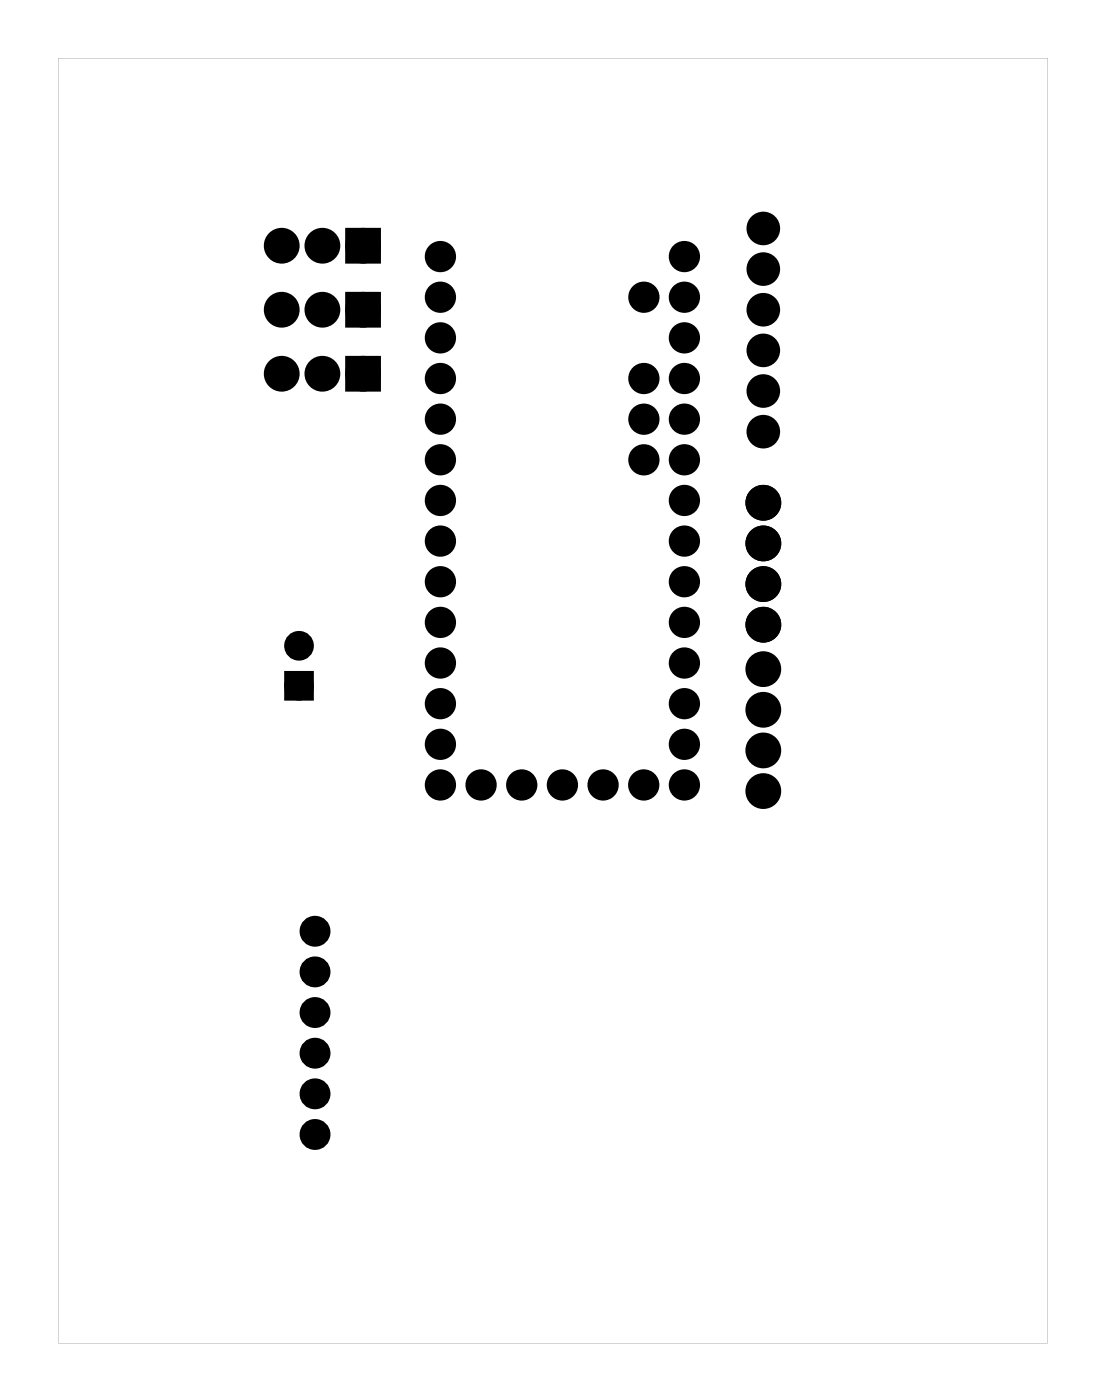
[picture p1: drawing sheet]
<svg xmlns="http://www.w3.org/2000/svg" width="69mm" height="87mm" viewBox="0 0 69 87" stroke-linecap="round" stroke-linejoin="round" font-family="sans-serif">
<g fill="#000">
<path d="M21.9 14.6h1.5v1.5h-1.5zM21.9 18.6h1.5v1.5h-1.5zM21.9 22.6h1.5v1.5h-1.5zM18.1 42.3h1.2v1.2h-1.2z"/>
<path d="M3.6 3.6h61.8v80.3h-61.8zM3.6 3.6v80.3h61.8v-80.3z"/>
<circle cx="19.7" cy="58.2" r=".62"/>
<circle cx="19.7" cy="60.7" r=".62"/>
<circle cx="19.7" cy="63.3" r=".62"/>
<circle cx="19.7" cy="68.4" r=".62"/>
<circle cx="19.7" cy="70.9" r=".62"/>
<circle cx="19.7" cy="65.8" r=".62"/>
</g>
<g fill="#000">
<circle cx="17.6" cy="19.4" r=".74"/>
<circle cx="17.6" cy="15.4" r=".74"/>
<circle cx="20.1" cy="19.4" r=".74"/>
<circle cx="20.1" cy="15.4" r=".74"/>
<circle cx="22.7" cy="19.4" r=".74"/>
<circle cx="22.7" cy="15.4" r=".74"/>
<circle cx="27.5" cy="18.6" r=".67"/>
<circle cx="27.5" cy="16" r=".67"/>
<circle cx="40.2" cy="18.6" r=".67"/>
<circle cx="42.7" cy="16" r=".67"/>
<circle cx="42.7" cy="18.6" r=".67"/>
<circle cx="47.7" cy="19.4" r=".75"/>
<circle cx="47.7" cy="14.3" r=".75"/>
<circle cx="47.7" cy="16.8" r=".75"/>
<circle cx="17.6" cy="23.4" r=".74"/>
<circle cx="20.1" cy="23.4" r=".74"/>
<circle cx="22.7" cy="23.4" r=".74"/>
<circle cx="27.5" cy="33.8" r=".67"/>
<circle cx="27.5" cy="21.1" r=".67"/>
<circle cx="27.5" cy="31.3" r=".67"/>
<circle cx="27.5" cy="36.4" r=".67"/>
<circle cx="27.5" cy="23.7" r=".67"/>
<circle cx="27.5" cy="28.7" r=".67"/>
<circle cx="27.5" cy="26.2" r=".67"/>
<circle cx="27.5" cy="38.9" r=".67"/>
<circle cx="40.2" cy="28.7" r=".67"/>
<circle cx="40.2" cy="26.2" r=".67"/>
<circle cx="40.2" cy="23.7" r=".67"/>
<circle cx="42.7" cy="33.8" r=".67"/>
<circle cx="42.7" cy="21.1" r=".67"/>
<circle cx="42.7" cy="36.4" r=".67"/>
<circle cx="42.7" cy="31.3" r=".67"/>
<circle cx="42.7" cy="23.7" r=".67"/>
<circle cx="42.7" cy="28.7" r=".67"/>
<circle cx="42.7" cy="26.2" r=".67"/>
<circle cx="42.7" cy="38.9" r=".67"/>
<circle cx="47.7" cy="24.4" r=".75"/>
<circle cx="47.7" cy="21.9" r=".75"/>
<circle cx="47.7" cy="27" r=".75"/>
<circle cx="47.7" cy="39" r=".74"/>
<circle cx="47.7" cy="36.5" r=".74"/>
<circle cx="47.7" cy="34" r=".74"/>
<circle cx="47.7" cy="31.4" r=".74"/>
<circle cx="18.7" cy="40.4" r=".6"/>
<circle cx="18.7" cy="42.9" r=".6"/>
<circle cx="27.5" cy="49.1" r=".67"/>
<circle cx="27.5" cy="41.4" r=".67"/>
<circle cx="27.5" cy="44" r=".67"/>
<circle cx="27.5" cy="46.5" r=".67"/>
<circle cx="30" cy="49.1" r=".67"/>
<circle cx="32.6" cy="49.1" r=".67"/>
<circle cx="35.1" cy="49.1" r=".67"/>
<circle cx="37.7" cy="49.1" r=".67"/>
<circle cx="40.2" cy="49.1" r=".67"/>
<circle cx="42.7" cy="49.1" r=".67"/>
<circle cx="42.7" cy="44" r=".67"/>
<circle cx="42.7" cy="41.4" r=".67"/>
<circle cx="42.7" cy="46.5" r=".67"/>
<circle cx="47.7" cy="46.9" r=".74"/>
<circle cx="47.7" cy="41.8" r=".74"/>
<circle cx="47.7" cy="44.4" r=".74"/>
<circle cx="47.7" cy="49.4" r=".74"/>
</g>
<g fill="none" stroke="#000" stroke-width=".65" stroke-linecap="butt">
<path d="M18.1 42.3h1.2v1.2h-1.2z"/>
<circle cx="18.7" cy="42.9" r=".6"/>
<circle cx="18.7" cy="40.4" r=".6"/>
</g>
<g fill="none" stroke="#000" stroke-width=".61" stroke-linecap="butt">
<circle cx="27.5" cy="16" r=".67"/>
<circle cx="27.5" cy="18.6" r=".67"/>
<circle cx="40.2" cy="18.6" r=".67"/>
<circle cx="42.7" cy="16" r=".67"/>
<circle cx="42.7" cy="18.6" r=".67"/>
<circle cx="47.7" cy="14.3" r=".75"/>
<circle cx="47.7" cy="19.4" r=".75"/>
<circle cx="47.7" cy="16.8" r=".75"/>
<circle cx="27.5" cy="38.9" r=".67"/>
<circle cx="27.5" cy="36.4" r=".67"/>
<circle cx="27.5" cy="33.8" r=".67"/>
<circle cx="27.5" cy="21.1" r=".67"/>
<circle cx="27.5" cy="23.7" r=".67"/>
<circle cx="27.5" cy="26.2" r=".67"/>
<circle cx="27.5" cy="28.7" r=".67"/>
<circle cx="27.5" cy="31.3" r=".67"/>
<circle cx="40.2" cy="23.7" r=".67"/>
<circle cx="40.2" cy="28.7" r=".67"/>
<circle cx="40.2" cy="26.2" r=".67"/>
<circle cx="42.7" cy="38.9" r=".67"/>
<circle cx="42.7" cy="36.4" r=".67"/>
<circle cx="42.7" cy="33.8" r=".67"/>
<circle cx="42.7" cy="23.7" r=".67"/>
<circle cx="42.7" cy="21.1" r=".67"/>
<circle cx="42.7" cy="26.2" r=".67"/>
<circle cx="42.7" cy="28.7" r=".67"/>
<circle cx="42.7" cy="31.3" r=".67"/>
<circle cx="47.7" cy="21.9" r=".75"/>
<circle cx="47.7" cy="24.4" r=".75"/>
<circle cx="47.7" cy="27" r=".75"/>
<circle cx="27.5" cy="46.5" r=".67"/>
<circle cx="27.5" cy="44" r=".67"/>
<circle cx="27.5" cy="41.4" r=".67"/>
<circle cx="27.5" cy="49.1" r=".67"/>
<circle cx="30" cy="49.1" r=".67"/>
<circle cx="32.6" cy="49.1" r=".67"/>
<circle cx="35.1" cy="49.1" r=".67"/>
<circle cx="37.7" cy="49.1" r=".67"/>
<circle cx="40.2" cy="49.1" r=".67"/>
<circle cx="42.7" cy="46.5" r=".67"/>
<circle cx="42.7" cy="44" r=".67"/>
<circle cx="42.7" cy="41.4" r=".67"/>
<circle cx="42.7" cy="49.1" r=".67"/>
</g>
<g fill="none" stroke="#000" stroke-width=".69" stroke-linecap="butt">
<circle cx="19.7" cy="58.2" r=".62"/>
<circle cx="19.7" cy="60.7" r=".62"/>
<circle cx="19.7" cy="63.3" r=".62"/>
<circle cx="19.7" cy="68.4" r=".62"/>
<circle cx="19.7" cy="70.9" r=".62"/>
<circle cx="19.7" cy="65.8" r=".62"/>
</g>
<g fill="none" stroke="#000" stroke-width=".76" stroke-linecap="butt">
<path d="M21.9 14.6h1.5v1.5h-1.5zM21.9 18.6h1.5v1.5h-1.5zM21.9 22.6h1.5v1.5h-1.5z"/>
<circle cx="17.6" cy="15.4" r=".74"/>
<circle cx="17.6" cy="19.4" r=".74"/>
<circle cx="20.1" cy="15.4" r=".74"/>
<circle cx="20.1" cy="19.4" r=".74"/>
<circle cx="22.7" cy="15.4" r=".74"/>
<circle cx="22.7" cy="19.4" r=".74"/>
<circle cx="17.6" cy="23.4" r=".74"/>
<circle cx="20.1" cy="23.4" r=".74"/>
<circle cx="22.7" cy="23.4" r=".74"/>
<circle cx="47.7" cy="34" r=".74"/>
<circle cx="47.7" cy="31.4" r=".74"/>
<circle cx="47.7" cy="39" r=".74"/>
<circle cx="47.7" cy="36.5" r=".74"/>
<circle cx="47.7" cy="44.4" r=".74"/>
<circle cx="47.7" cy="41.8" r=".74"/>
<circle cx="47.7" cy="49.4" r=".74"/>
<circle cx="47.7" cy="46.9" r=".74"/>
</g>
</svg>
